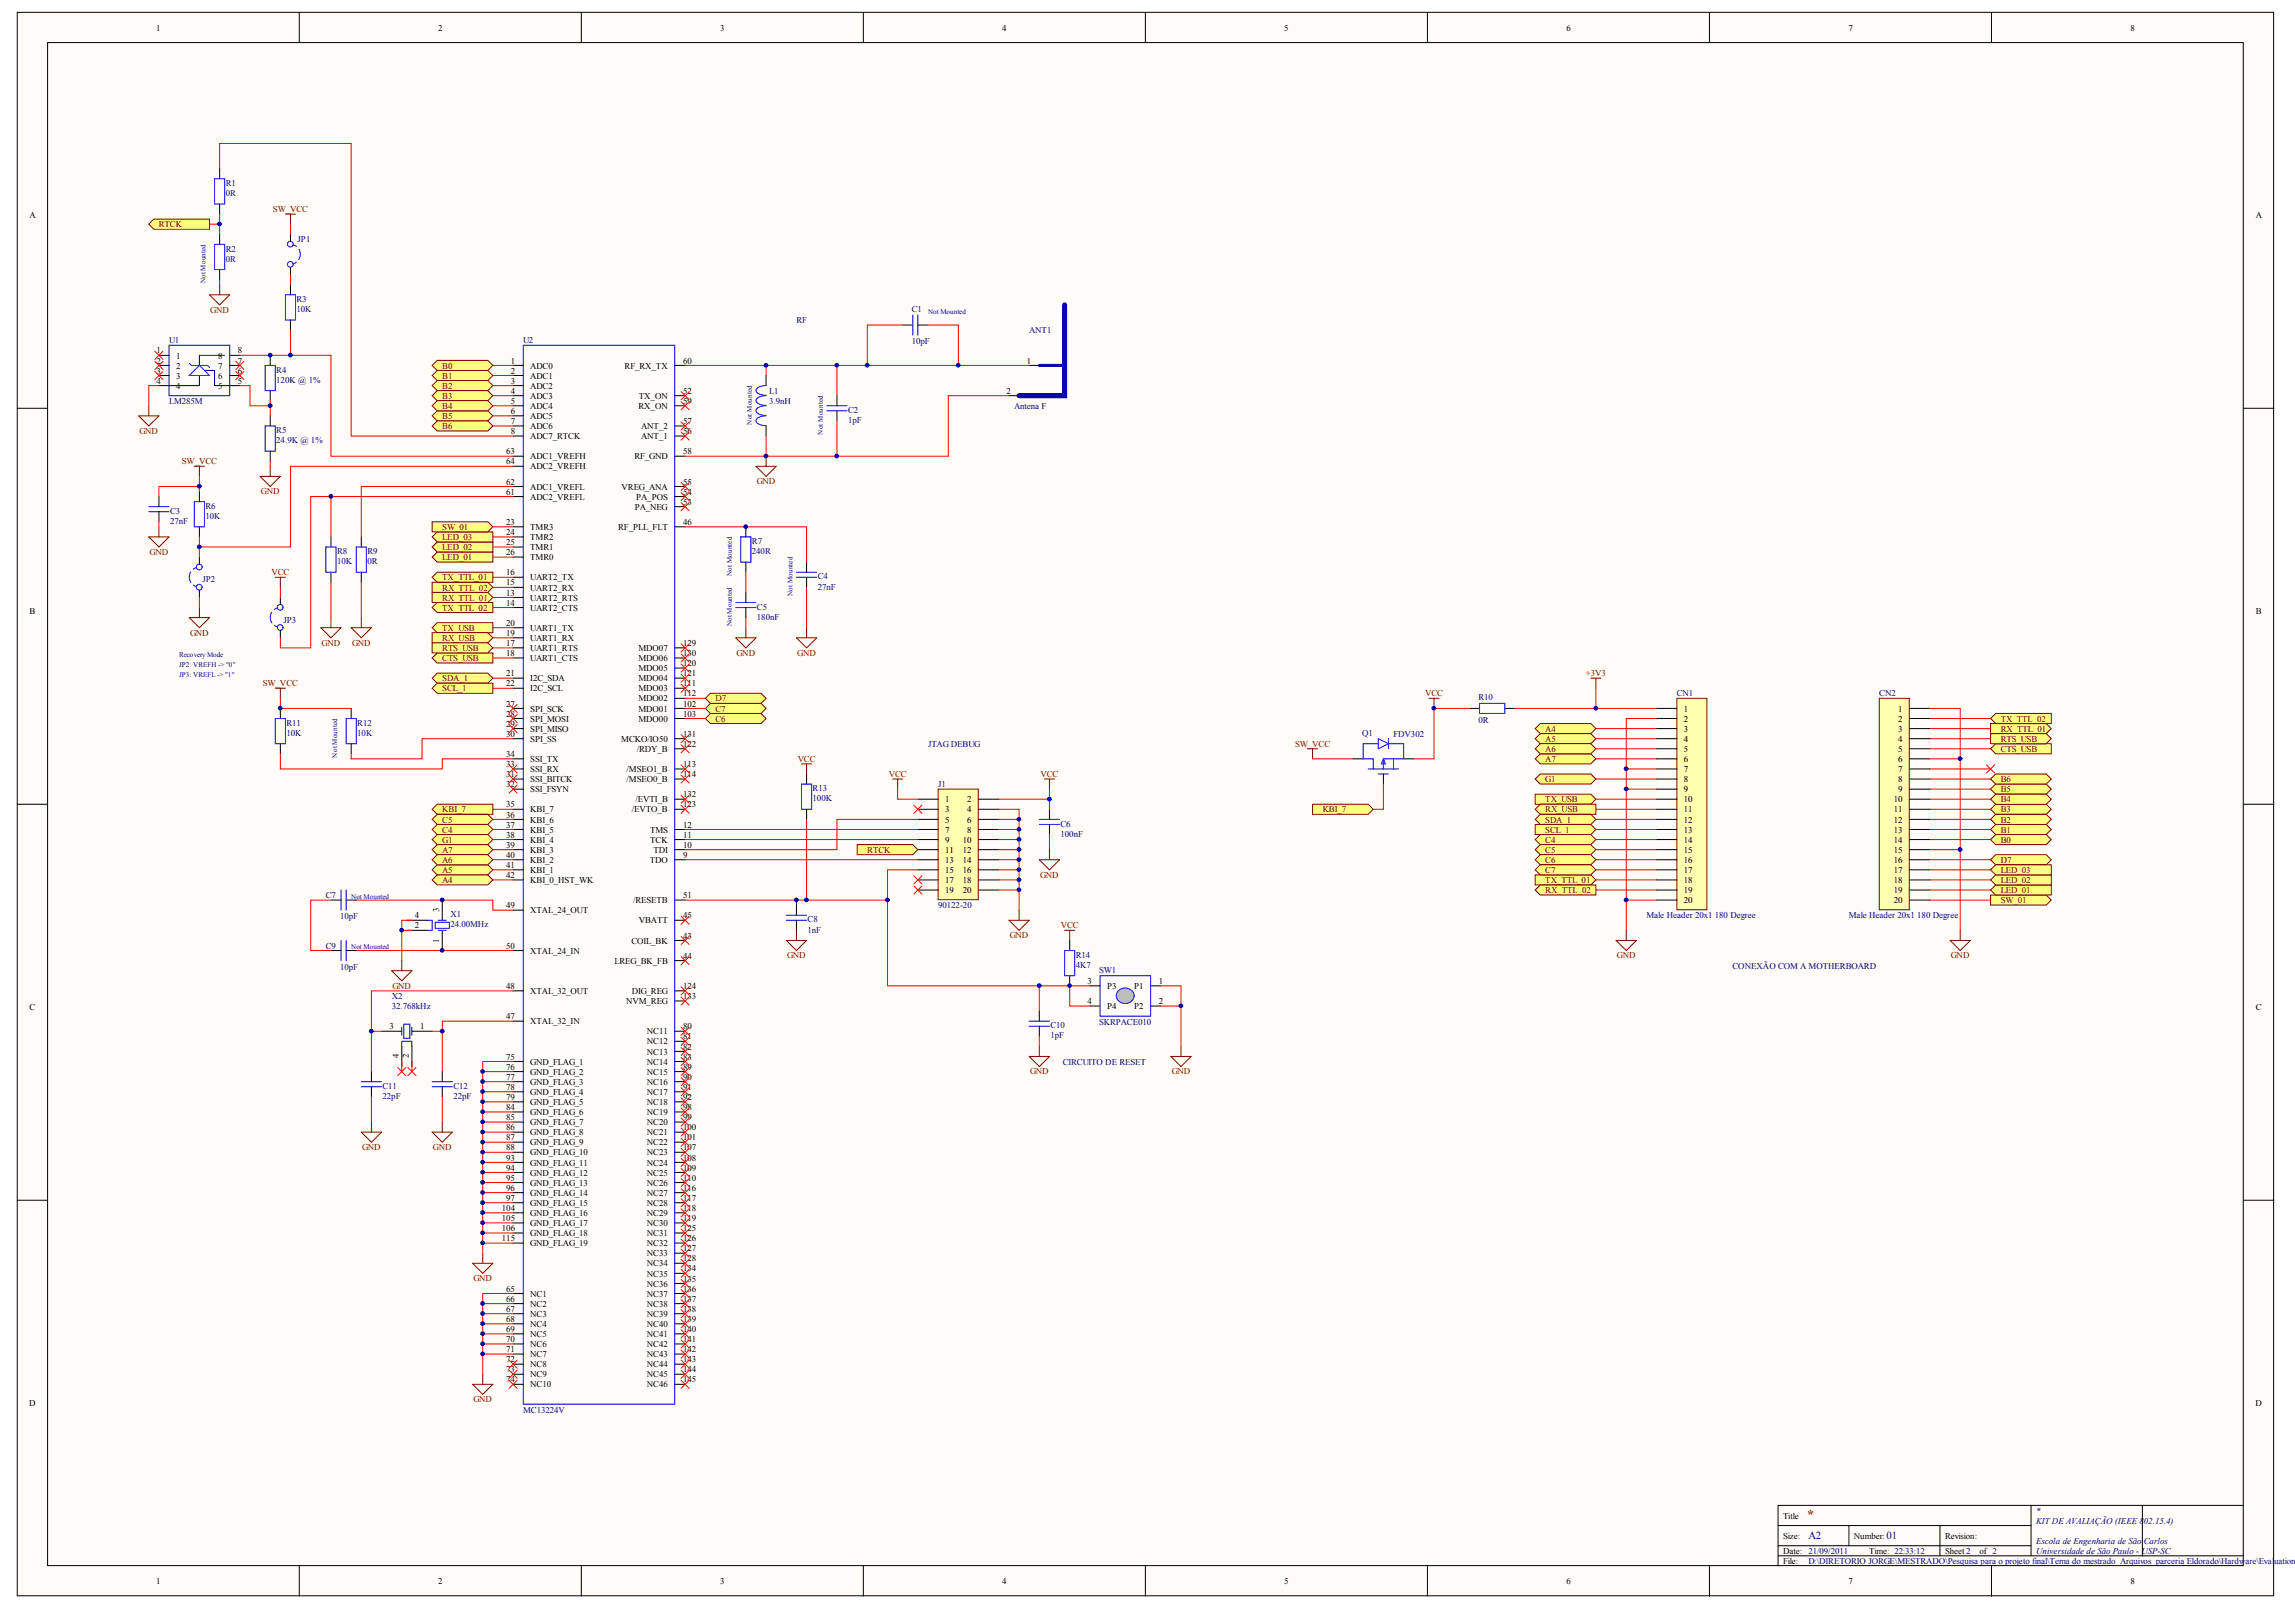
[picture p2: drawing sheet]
<svg xmlns="http://www.w3.org/2000/svg" width="287mm" height="202mm" viewBox="0 0 287 202" stroke-linecap="round" stroke-linejoin="round" font-family="sans-serif">
<defs><g id="words">
<text font-size="1.7" fill="#800000" x="225.7" y="189.7">*</text>
<g font-size="1.3" fill="#000080">
<text x="226" y="192.3">A2</text>
<text x="235.7" y="192.3">01</text>
</g>
<g font-size="1.1">
<text x="19.5" y="3.8">1</text>
<text x="54.8" y="3.8">2</text>
<text x="90" y="3.8">3</text>
<text x="125.3" y="3.8">4</text>
<text x="160.5" y="3.8">5</text>
<text x="195.7" y="3.8">6</text>
<text x="231" y="3.8">7</text>
<text x="266.2" y="3.8">8</text>
<text x="3.7" y="27.3">A</text>
<text x="281.9" y="27.3">A</text>
<text x="19.6" y="44.2">1</text>
<text x="19.6" y="45.4">2</text>
<text x="19.6" y="46.7">3</text>
<text x="19.6" y="47.9">4</text>
<text x="22" y="44.8">1</text>
<text x="22" y="46">2</text>
<text x="22" y="47.3">3</text>
<text x="27.3" y="44.8">8</text>
<text x="27.3" y="46">7</text>
<text x="27.3" y="47.3">6</text>
<text x="29.7" y="44.2">8</text>
<text x="29.7" y="45.4">7</text>
<text x="29.7" y="46.7">6</text>
<text x="29.7" y="47.9">5</text>
<text x="63.8" y="45.4">1</text>
<text x="63.8" y="46.7">2</text>
<text x="63.8" y="47.9">3</text>
<text x="66.3" y="46">ADC0</text>
<text x="66.3" y="47.3">ADC1</text>
<text x="78.1" y="46">RF_RX_TX</text>
<text x="85.4" y="45.4">60</text>
<text x="128.3" y="45.4">1</text>
<text x="22" y="48.6">4</text>
<text x="27.3" y="48.6">5</text>
<text x="63.8" y="49.2">4</text>
<text x="63.8" y="50.5">5</text>
<text x="63.8" y="51.7">6</text>
<text x="63.8" y="53">7</text>
<text x="66.3" y="48.6">ADC2</text>
<text x="66.3" y="49.8">ADC3</text>
<text x="66.3" y="51.1">ADC4</text>
<text x="66.3" y="52.4">ADC5</text>
<text x="66.3" y="53.6">ADC6</text>
<text x="79.8" y="51.1">RX_ON</text>
<text x="79.8" y="49.8">TX_ON</text>
<text x="80.1" y="53.6">ANT_2</text>
<text x="85.4" y="49.2">52</text>
<text x="85.4" y="50.5">59</text>
<text x="85.4" y="53">57</text>
<text x="125.8" y="49.2">2</text>
<text x="63.3" y="56.8">63</text>
<text x="63.3" y="58">64</text>
<text x="63.8" y="54.2">8</text>
<text x="66.3" y="54.9">ADC7_RTCK</text>
<text x="66.3" y="57.4">ADC1_VREFH</text>
<text x="66.3" y="58.7">ADC2_VREFH</text>
<text x="79.3" y="57.4">RF_GND</text>
<text x="80.1" y="54.9">ANT_1</text>
<text x="85.4" y="54.2">56</text>
<text x="85.4" y="56.8">58</text>
<text x="63.3" y="60.5">62</text>
<text x="63.3" y="61.8">61</text>
<text x="63.3" y="65.6">23</text>
<text x="66.3" y="61.2">ADC1_VREFL</text>
<text x="66.3" y="62.4">ADC2_VREFL</text>
<text x="77.7" y="61.2">VREG_ANA</text>
<text x="79.3" y="63.7">PA_NEG</text>
<text x="79.5" y="62.4">PA_POS</text>
<text x="85.4" y="60.5">55</text>
<text x="85.4" y="61.8">54</text>
<text x="85.4" y="63.1">53</text>
<text x="85.4" y="65.6">46</text>
<text x="63.3" y="66.8">24</text>
<text x="63.3" y="68.1">25</text>
<text x="63.3" y="69.4">26</text>
<text x="63.3" y="71.9">16</text>
<text x="66.3" y="66.2">TMR3</text>
<text x="66.3" y="67.5">TMR2</text>
<text x="66.3" y="68.7">TMR1</text>
<text x="66.3" y="70">TMR0</text>
<text x="77.3" y="66.2">RF_PLL_FLT</text>
<text x="3.7" y="76.7">B</text>
<text x="63.3" y="73.1">15</text>
<text x="63.3" y="74.4">13</text>
<text x="63.3" y="75.7">14</text>
<text x="66.3" y="72.5">UART2_TX</text>
<text x="66.3" y="73.8">UART2_RX</text>
<text x="66.3" y="75">UART2_RTS</text>
<text x="66.3" y="76.3">UART2_CTS</text>
<text x="281.9" y="76.7">B</text>
<text x="63.3" y="78.2">20</text>
<text x="63.3" y="79.4">19</text>
<text x="63.3" y="80.7">17</text>
<text x="63.3" y="82">18</text>
<text x="66.3" y="78.8">UART1_TX</text>
<text x="66.3" y="80.1">UART1_RX</text>
<text x="66.3" y="81.3">UART1_RTS</text>
<text x="66.3" y="82.6">UART1_CTS</text>
<text x="79.8" y="81.3">MDO07</text>
<text x="79.8" y="82.6">MDO06</text>
<text x="79.8" y="83.9">MDO05</text>
<text x="85.4" y="80.7">129</text>
<text x="85.4" y="82">130</text>
<text x="85.4" y="83.2">120</text>
<text x="63.3" y="84.5">21</text>
<text x="63.3" y="85.7">22</text>
<text x="63.3" y="88.3">27</text>
<text x="63.3" y="89.5">28</text>
<text x="66.3" y="85.1">I2C_SDA</text>
<text x="66.3" y="86.4">I2C_SCL</text>
<text x="66.3" y="88.9">SPI_SCK</text>
<text x="79.8" y="85.1">MDO04</text>
<text x="79.8" y="86.4">MDO03</text>
<text x="79.8" y="87.6">MDO02</text>
<text x="79.8" y="88.9">MDO01</text>
<text x="85.4" y="84.5">121</text>
<text x="85.4" y="85.7">111</text>
<text x="85.4" y="87">112</text>
<text x="85.4" y="88.3">102</text>
<text x="85.4" y="89.5">103</text>
<text x="210.4" y="88.9">1</text>
<text x="237.2" y="88.9">1</text>
<text x="63.3" y="90.8">29</text>
<text x="63.3" y="92.1">30</text>
<text x="63.3" y="94.6">34</text>
<text x="63.3" y="95.8">33</text>
<text x="66.3" y="90.2">SPI_MOSI</text>
<text x="66.3" y="91.4">SPI_MISO</text>
<text x="66.3" y="92.7">SPI_SS</text>
<text x="66.3" y="95.2">SSI_TX</text>
<text x="77.6" y="92.7">MCKO/IO50</text>
<text x="79.6" y="93.9">/RDY_B</text>
<text x="79.8" y="90.2">MDO00</text>
<text x="85.4" y="92.1">131</text>
<text x="85.4" y="93.3">122</text>
<text x="85.4" y="95.8">113</text>
<text x="210.4" y="90.2">2</text>
<text x="210.4" y="91.4">3</text>
<text x="210.4" y="92.7">4</text>
<text x="210.4" y="93.9">5</text>
<text x="210.4" y="95.2">6</text>
<text x="237.2" y="90.2">2</text>
<text x="237.2" y="91.4">3</text>
<text x="237.2" y="92.7">4</text>
<text x="237.2" y="93.9">5</text>
<text x="237.2" y="95.2">6</text>
<text x="63.3" y="97.1">31</text>
<text x="63.3" y="98.4">32</text>
<text x="63.3" y="100.9">35</text>
<text x="66.3" y="96.5">SSI_RX</text>
<text x="66.3" y="97.7">SSI_BITCK</text>
<text x="66.3" y="99">SSI_FSYN</text>
<text x="66.3" y="101.5">KBI_7</text>
<text x="78.3" y="96.5">/MSEO1_B</text>
<text x="78.3" y="97.7">/MSEO0_B</text>
<text x="79" y="101.5">/EVTO_B</text>
<text x="79.4" y="100.2">/EVTI_B</text>
<text x="85.4" y="97.1">114</text>
<text x="85.4" y="99.6">132</text>
<text x="85.4" y="100.9">123</text>
<text x="118.1" y="101.5">3</text>
<text x="118.1" y="100.2">1</text>
<text x="120.9" y="101.5">4</text>
<text x="120.9" y="100.2">2</text>
<text x="210.4" y="96.5">7</text>
<text x="210.4" y="97.7">8</text>
<text x="210.4" y="99">9</text>
<text x="210.4" y="100.2">10</text>
<text x="210.4" y="101.5">11</text>
<text x="236.7" y="100.2">10</text>
<text x="236.7" y="101.5">11</text>
<text x="237.2" y="96.5">7</text>
<text x="237.2" y="97.7">8</text>
<text x="237.2" y="99">9</text>
<text x="63.3" y="102.1">36</text>
<text x="63.3" y="103.4">37</text>
<text x="63.3" y="104.7">38</text>
<text x="63.3" y="105.9">39</text>
<text x="63.3" y="107.2">40</text>
<text x="66.3" y="102.8">KBI_6</text>
<text x="66.3" y="104">KBI_5</text>
<text x="66.3" y="105.3">KBI_4</text>
<text x="66.3" y="106.5">KBI_3</text>
<text x="66.3" y="107.8">KBI_2</text>
<text x="81.2" y="107.8">TDO</text>
<text x="81.2" y="104">TMS</text>
<text x="81.3" y="105.3">TCK</text>
<text x="81.7" y="106.5">TDI</text>
<text x="85.4" y="103.4">12</text>
<text x="85.4" y="104.7">11</text>
<text x="85.4" y="105.9">10</text>
<text x="85.4" y="107.2">9</text>
<text x="118.1" y="107.8">13</text>
<text x="118.1" y="106.5">11</text>
<text x="118.1" y="105.3">9</text>
<text x="118.1" y="104">7</text>
<text x="118.1" y="102.8">5</text>
<text x="120.3" y="107.8">14</text>
<text x="120.3" y="106.5">12</text>
<text x="120.3" y="105.3">10</text>
<text x="120.9" y="104">8</text>
<text x="120.9" y="102.8">6</text>
<text x="210.4" y="102.8">12</text>
<text x="210.4" y="104">13</text>
<text x="210.4" y="105.3">14</text>
<text x="210.4" y="106.5">15</text>
<text x="210.4" y="107.8">16</text>
<text x="236.7" y="102.8">12</text>
<text x="236.7" y="104">13</text>
<text x="236.7" y="105.3">14</text>
<text x="236.7" y="106.5">15</text>
<text x="236.7" y="107.8">16</text>
<text x="54.9" y="114" transform="rotate(-90 54.9 114)">3</text>
<text x="63.3" y="108.4">41</text>
<text x="63.3" y="109.7">42</text>
<text x="63.3" y="113.5">49</text>
<text x="66.3" y="109.1">KBI_1</text>
<text x="66.3" y="110.3">KBI_0_HST_WK</text>
<text x="79.1" y="112.8">/RESETB</text>
<text x="85.4" y="112.2">51</text>
<text x="118.1" y="111.6">19</text>
<text x="118.1" y="110.3">17</text>
<text x="118.1" y="109.1">15</text>
<text x="120.3" y="111.6">20</text>
<text x="120.3" y="110.3">18</text>
<text x="120.3" y="109.1">16</text>
<text x="210.4" y="109.1">17</text>
<text x="210.4" y="110.3">18</text>
<text x="210.4" y="111.6">19</text>
<text x="210.4" y="112.8">20</text>
<text x="236.7" y="109.1">17</text>
<text x="236.7" y="110.3">18</text>
<text x="236.7" y="111.6">19</text>
<text x="236.7" y="112.8">20</text>
<text x="51.9" y="116">2</text>
<text x="51.9" y="114.7">4</text>
<text x="54.9" y="117.8" transform="rotate(-90 54.9 117.8)">1</text>
<text x="63.3" y="118.5">50</text>
<text x="66.3" y="114.1">XTAL_24_OUT</text>
<text x="66.3" y="119.1">XTAL_24_IN</text>
<text x="78.9" y="117.9">COIL_BK</text>
<text x="79.8" y="115.4">VBATT</text>
<text x="85.4" y="114.7">45</text>
<text x="85.4" y="117.3">43</text>
<text x="85.4" y="119.8">44</text>
<text x="63.3" y="123.6">48</text>
<text x="66.3" y="124.2">XTAL_32_OUT</text>
<text x="76.8" y="120.4">LREG_BK_FB</text>
<text x="78.2" y="125.5">NVM_REG</text>
<text x="79" y="124.2">DIG_REG</text>
<text x="85.4" y="123.6">124</text>
<text x="85.4" y="124.8">133</text>
<text x="135.9" y="122.9">3</text>
<text x="135.9" y="125.5">4</text>
<text x="138.4" y="123.6">P3</text>
<text x="141.7" y="123.6">P1</text>
<text x="144.8" y="122.9">1</text>
<text x="144.8" y="125.5">2</text>
<text x="3.7" y="126.2">C</text>
<text x="48.7" y="128.6">3</text>
<text x="52.5" y="128.6">1</text>
<text x="63.3" y="127.3">47</text>
<text x="66.3" y="128">XTAL_32_IN</text>
<text x="80.9" y="129.2">NC11</text>
<text x="80.9" y="130.5">NC12</text>
<text x="80.9" y="131.8">NC13</text>
<text x="85.4" y="128.6">80</text>
<text x="85.4" y="129.9">81</text>
<text x="85.4" y="131.1">82</text>
<text x="138.4" y="126.1">P4</text>
<text x="141.7" y="126.1">P2</text>
<text x="281.9" y="126.2">C</text>
<text x="49.8" y="132.2" transform="rotate(-90 49.8 132.2)">4</text>
<text x="51.1" y="132.2" transform="rotate(-90 51.1 132.2)">2</text>
<text x="63.3" y="132.4">75</text>
<text x="63.3" y="133.6">76</text>
<text x="63.3" y="134.9">77</text>
<text x="63.3" y="136.2">78</text>
<text x="63.3" y="137.4">79</text>
<text x="66.3" y="133">GND_FLAG_1</text>
<text x="66.3" y="134.3">GND_FLAG_2</text>
<text x="66.3" y="135.5">GND_FLAG_3</text>
<text x="66.3" y="136.8">GND_FLAG_4</text>
<text x="80.9" y="133">NC14</text>
<text x="80.9" y="134.3">NC15</text>
<text x="80.9" y="135.5">NC16</text>
<text x="80.9" y="136.8">NC17</text>
<text x="85.4" y="132.4">83</text>
<text x="85.4" y="133.6">89</text>
<text x="85.4" y="134.9">90</text>
<text x="85.4" y="136.2">91</text>
<text x="85.4" y="137.4">92</text>
<text x="63.3" y="138.7">84</text>
<text x="63.3" y="139.9">85</text>
<text x="63.3" y="141.2">86</text>
<text x="63.3" y="142.5">87</text>
<text x="63.3" y="143.7">88</text>
<text x="66.3" y="138.1">GND_FLAG_5</text>
<text x="66.3" y="139.3">GND_FLAG_6</text>
<text x="66.3" y="140.6">GND_FLAG_7</text>
<text x="66.3" y="141.8">GND_FLAG_8</text>
<text x="66.3" y="143.1">GND_FLAG_9</text>
<text x="80.9" y="138.1">NC18</text>
<text x="80.9" y="139.3">NC19</text>
<text x="80.9" y="140.6">NC20</text>
<text x="80.9" y="141.8">NC21</text>
<text x="80.9" y="143.1">NC22</text>
<text x="85.4" y="138.7">98</text>
<text x="85.4" y="139.9">99</text>
<text x="85.4" y="141.2">100</text>
<text x="85.4" y="142.5">101</text>
<text x="85.4" y="143.7">107</text>
<text x="63.3" y="145">93</text>
<text x="63.3" y="146.2">94</text>
<text x="63.3" y="147.5">95</text>
<text x="63.3" y="148.8">96</text>
<text x="66.3" y="144.4">GND_FLAG_10</text>
<text x="66.3" y="145.6">GND_FLAG_11</text>
<text x="66.3" y="146.9">GND_FLAG_12</text>
<text x="66.3" y="148.1">GND_FLAG_13</text>
<text x="66.3" y="149.4">GND_FLAG_14</text>
<text x="80.9" y="144.4">NC23</text>
<text x="80.9" y="145.6">NC24</text>
<text x="80.9" y="146.9">NC25</text>
<text x="80.9" y="148.1">NC26</text>
<text x="80.9" y="149.4">NC27</text>
<text x="85.4" y="145">108</text>
<text x="85.4" y="146.2">109</text>
<text x="85.4" y="147.5">110</text>
<text x="85.4" y="148.8">116</text>
<text x="62.7" y="151.3">104</text>
<text x="62.7" y="152.5">105</text>
<text x="62.7" y="153.8">106</text>
<text x="62.7" y="155.1">115</text>
<text x="63.3" y="150">97</text>
<text x="66.3" y="150.7">GND_FLAG_15</text>
<text x="66.3" y="151.9">GND_FLAG_16</text>
<text x="66.3" y="153.2">GND_FLAG_17</text>
<text x="66.3" y="154.4">GND_FLAG_18</text>
<text x="66.3" y="155.7">GND_FLAG_19</text>
<text x="80.9" y="150.7">NC28</text>
<text x="80.9" y="151.9">NC29</text>
<text x="80.9" y="153.2">NC30</text>
<text x="80.9" y="154.4">NC31</text>
<text x="80.9" y="155.7">NC32</text>
<text x="85.4" y="150">117</text>
<text x="85.4" y="151.3">118</text>
<text x="85.4" y="152.5">119</text>
<text x="85.4" y="153.8">125</text>
<text x="85.4" y="155.1">126</text>
<text x="63.3" y="161.4">65</text>
<text x="80.9" y="157">NC33</text>
<text x="80.9" y="158.2">NC34</text>
<text x="80.9" y="159.5">NC35</text>
<text x="80.9" y="160.7">NC36</text>
<text x="85.4" y="156.3">127</text>
<text x="85.4" y="157.6">128</text>
<text x="85.4" y="158.9">134</text>
<text x="85.4" y="160.1">135</text>
<text x="85.4" y="161.4">136</text>
<text x="63.3" y="162.6">66</text>
<text x="63.3" y="163.9">67</text>
<text x="63.3" y="165.2">68</text>
<text x="63.3" y="166.4">69</text>
<text x="63.3" y="167.7">70</text>
<text x="66.3" y="162">NC1</text>
<text x="66.3" y="163.3">NC2</text>
<text x="66.3" y="164.5">NC3</text>
<text x="66.3" y="165.8">NC4</text>
<text x="66.3" y="167">NC5</text>
<text x="80.9" y="162">NC37</text>
<text x="80.9" y="163.3">NC38</text>
<text x="80.9" y="164.5">NC39</text>
<text x="80.9" y="165.8">NC40</text>
<text x="80.9" y="167">NC41</text>
<text x="85.4" y="162.6">137</text>
<text x="85.4" y="163.9">138</text>
<text x="85.4" y="165.2">139</text>
<text x="85.4" y="166.4">140</text>
<text x="85.4" y="167.7">141</text>
<text x="63.3" y="168.9">71</text>
<text x="63.3" y="170.2">72</text>
<text x="63.3" y="171.5">73</text>
<text x="63.3" y="172.7">74</text>
<text x="66.3" y="168.3">NC6</text>
<text x="66.3" y="169.6">NC7</text>
<text x="66.3" y="170.8">NC8</text>
<text x="66.3" y="172.1">NC9</text>
<text x="66.3" y="173.3">NC10</text>
<text x="80.9" y="168.3">NC42</text>
<text x="80.9" y="169.6">NC43</text>
<text x="80.9" y="170.8">NC44</text>
<text x="80.9" y="172.1">NC45</text>
<text x="80.9" y="173.3">NC46</text>
<text x="85.4" y="168.9">142</text>
<text x="85.4" y="170.2">143</text>
<text x="85.4" y="171.5">144</text>
<text x="85.4" y="172.7">145</text>
<text x="3.7" y="175.7">D</text>
<text x="281.9" y="175.7">D</text>
<text x="222.8" y="189.7">Title</text>
<text x="19.5" y="197.9">1</text>
<text x="54.8" y="197.9">2</text>
<text x="90" y="197.9">3</text>
<text x="125.3" y="197.9">4</text>
<text x="160.5" y="197.9">5</text>
<text x="195.7" y="197.9">6</text>
<text x="222.8" y="192.2">Size:</text>
<text x="222.8" y="194.1">Date: 21/09/2011</text>
<text x="222.8" y="195.4">File:</text>
<text x="231" y="197.9">7</text>
<text x="231.7" y="192.2">Number:</text>
<text x="233.6" y="194.1">Time: 22:33:12</text>
<text x="243.1" y="192.2">Revision:</text>
<text x="243.1" y="194.1">Sheet 2</text>
<text x="247.4" y="194.1">of 2</text>
<text x="266.2" y="197.9">8</text>
</g>
<g font-size="1.1" fill="#000080">
<text x="28.2" y="23.2">R1</text>
<text x="28.2" y="24.5">0R</text>
<text x="28.2" y="31.4">R2</text>
<text x="28.2" y="32.7">0R</text>
<text x="37.2" y="30.3">JP1</text>
<text x="37.1" y="37.7">R3</text>
<text x="37.1" y="39">10K</text>
<text x="99.5" y="40.4">RF</text>
<text x="114" y="39">C1</text>
<text x="128.6" y="41.6">ANT1</text>
<text x="21.1" y="42.9">U1</text>
<text x="34.5" y="46.6">R4</text>
<text x="34.5" y="47.8">120K @ 1%</text>
<text x="65.4" y="42.9">U2</text>
<text x="114" y="43">10pF</text>
<text x="21.1" y="50.5">LM285M</text>
<text x="96.1" y="49.2">L1</text>
<text x="96.1" y="50.5">3.9nH</text>
<text x="106" y="51.6">C2</text>
<text x="106" y="52.9">1pF</text>
<text x="126.7" y="51.1">Antena F</text>
<text x="34.5" y="54.1">R5</text>
<text x="34.5" y="55.4">24.9K @ 1%</text>
<text x="21.3" y="64.2">C3</text>
<text x="21.3" y="65.5">27nF</text>
<text x="25.7" y="63.6">R6</text>
<text x="25.7" y="64.8">10K</text>
<text x="42.1" y="69.2">R8</text>
<text x="42.1" y="70.5">10K</text>
<text x="45.9" y="69.2">R9</text>
<text x="45.9" y="70.5">0R</text>
<text x="94" y="68">R7</text>
<text x="94" y="69.2">240R</text>
<text x="25.3" y="72.8">JP2</text>
<text x="35.4" y="77.8">JP3</text>
<text x="94.6" y="76.2">C5</text>
<text x="94.6" y="77.4">180nF</text>
<text x="102.2" y="72.4">C4</text>
<text x="102.2" y="73.7">27nF</text>
<text x="184.8" y="87.5">R10</text>
<text x="209.6" y="87">CN1</text>
<text x="234.9" y="87">CN2</text>
<text x="35.8" y="90.7">R11</text>
<text x="35.8" y="91.9">10K</text>
<text x="44.6" y="90.7">R12</text>
<text x="44.6" y="91.9">10K</text>
<text x="116" y="93.3">JTAG DEBUG</text>
<text x="170.2" y="91.9">Q1</text>
<text x="174.1" y="92.1">FDV302</text>
<text x="184.8" y="90.3">0R</text>
<text x="101.6" y="98.9">R13</text>
<text x="101.6" y="100.1">100K</text>
<text x="117.2" y="98.4">J1</text>
<text x="132.5" y="103.3">C6</text>
<text x="132.5" y="104.5">100nF</text>
<text x="40.7" y="112.2">C7</text>
<text x="117.2" y="113.5">90122-20</text>
<text x="40.7" y="118.5">C9</text>
<text x="42.5" y="114.9">10pF</text>
<text x="56.3" y="114.6">X1</text>
<text x="56.3" y="115.9">24.00MHz</text>
<text x="100.9" y="115.2">C8</text>
<text x="100.9" y="116.5">1nF</text>
<text x="134.4" y="119.7">R14</text>
<text x="205.8" y="114.7">Male Header 20x1 180 Degree</text>
<text x="231.1" y="114.7">Male Header 20x1 180 Degree</text>
<text x="42.5" y="121.2">10pF</text>
<text x="48.9" y="124.8">X2</text>
<text x="134.4" y="120.9">4K7</text>
<text x="137.3" y="121.5">SW1</text>
<text x="216.5" y="121">CONEXÃO COM A MOTHERBOARD</text>
<text x="48.9" y="126.1">32.768kHz</text>
<text x="131.3" y="128.5">C10</text>
<text x="131.3" y="129.7">1pF</text>
<text x="137.3" y="128.1">SKRPACE010</text>
<text x="47.8" y="136">C11</text>
<text x="47.8" y="137.3">22pF</text>
<text x="56.7" y="136">C12</text>
<text x="56.7" y="137.3">22pF</text>
<text x="132.8" y="133">CIRCUITO DE RESET</text>
<text x="65.4" y="176.5">MC13224V</text>
<text x="254.5" y="189.1">*</text>
<text x="254.5" y="190.4">KITDE AVALIAÇÃO (IEEE 8</text>
<text x="267.9" y="190.4">02.15.4)</text>
<text x="226" y="195.4">D:\DIRETORIO JORGE\MESTRADO\Pesquisa para o projeto final\Tema do mestrado_Arquivos_parceria Eldorado\Hardware\Eval</text>
<text x="254.5" y="192.9">Escola de Engenharia de São</text>
<text x="254.5" y="194.1">Universidade de São Paulo - USP-SC</text>
<text x="267.9" y="192.9">Carlos</text>
<text x="284.2" y="195.4">uation K</text>
</g>
<g font-size="1.1" fill="#800000">
<text x="19.9" y="28.4">RTCK</text>
<text x="34.1" y="26.5">SW_VCC</text>
<text x="26.3" y="39.1">GND</text>
<text x="55.3" y="47.3">B1</text>
<text x="55.3" y="46">B0</text>
<text x="55.3" y="52.4">B5</text>
<text x="55.3" y="49.8">B3</text>
<text x="55.3" y="53.6">B6</text>
<text x="55.3" y="51.1">B4</text>
<text x="55.3" y="48.6">B2</text>
<text x="17.4" y="54.2">GND</text>
<text x="22.7" y="58">SW_VCC</text>
<text x="32.6" y="61.8">GND</text>
<text x="94.6" y="60.5">GND</text>
<text x="18.7" y="69.3">GND</text>
<text x="33.9" y="71.9">VCC</text>
<text x="55.3" y="70">LED_01</text>
<text x="55.3" y="68.7">LED_02</text>
<text x="55.3" y="67.5">LED_03</text>
<text x="55.3" y="66.2">SW_01</text>
<text x="55.3" y="72.5">TX_TTL_01</text>
<text x="55.3" y="73.8">RX_TTL_02</text>
<text x="55.3" y="75">RX_TTL_01</text>
<text x="55.3" y="76.3">TX_TTL_02</text>
<text x="23.8" y="79.4">GND</text>
<text x="40.2" y="80.7">GND</text>
<text x="44" y="80.7">GND</text>
<text x="55.3" y="78.8">TX_USB</text>
<text x="55.3" y="80.1">RX_USB</text>
<text x="55.3" y="82.6">CTS_USB</text>
<text x="55.3" y="81.3">RTS_USB</text>
<text x="92" y="81.9">GND</text>
<text x="99.6" y="81.9">GND</text>
<text x="32.8" y="85.7">SW_VCC</text>
<text x="55.3" y="85.1">SDA_1</text>
<text x="55.3" y="86.4">SCL_1</text>
<text x="89.4" y="88.9">C7</text>
<text x="89.4" y="87.6">D7</text>
<text x="178.1" y="87">VCC</text>
<text x="198.2" y="84.5">+3V3</text>
<text x="89.4" y="90.2">C6</text>
<text x="99.7" y="95.2">VCC</text>
<text x="161.8" y="93.3">SW_VCC</text>
<text x="193.1" y="95.2">A7</text>
<text x="193.1" y="92.7">A5</text>
<text x="193.1" y="93.9">A6</text>
<text x="193.1" y="91.4">A4</text>
<text x="250" y="93.9">CTS_USB</text>
<text x="250" y="92.7">RTS_USB</text>
<text x="250" y="91.4">RX_TTL_01</text>
<text x="250" y="90.2">TX_TTL_02</text>
<text x="55.3" y="101.5">KBI_7</text>
<text x="111.1" y="97.1">VCC</text>
<text x="130" y="97.1">VCC</text>
<text x="165.3" y="101.5">KBI_7</text>
<text x="193.1" y="100.2">TX_USB</text>
<text x="193.1" y="101.5">RX_USB</text>
<text x="193.1" y="97.7">G1</text>
<text x="250" y="99">B5</text>
<text x="250" y="101.5">B3</text>
<text x="250" y="97.7">B6</text>
<text x="250" y="100.2">B4</text>
<text x="55.3" y="106.5">A7</text>
<text x="55.3" y="107.8">A6</text>
<text x="55.3" y="105.3">G1</text>
<text x="55.3" y="102.8">C5</text>
<text x="55.3" y="104">C4</text>
<text x="108.4" y="106.5">RTCK</text>
<text x="193.1" y="102.8">SDA_1</text>
<text x="193.1" y="104">SCL_1</text>
<text x="193.1" y="106.5">C5</text>
<text x="193.1" y="105.3">C4</text>
<text x="193.1" y="107.8">C6</text>
<text x="250" y="107.8">D7</text>
<text x="250" y="104">B1</text>
<text x="250" y="102.8">B2</text>
<text x="250" y="105.3">B0</text>
<text x="55.3" y="109.1">A5</text>
<text x="55.3" y="110.3">A4</text>
<text x="130" y="109.7">GND</text>
<text x="193.1" y="110.3">TX_TTL_01</text>
<text x="193.1" y="111.6">RX_TTL_02</text>
<text x="193.1" y="109.1">C7</text>
<text x="250" y="112.8">SW_01</text>
<text x="250" y="111.6">LED_01</text>
<text x="250" y="110.3">LED_02</text>
<text x="250" y="109.1">LED_03</text>
<text x="98.4" y="119.7">GND</text>
<text x="126.2" y="117.2">GND</text>
<text x="132.6" y="116">VCC</text>
<text x="202.1" y="119.7">GND</text>
<text x="243.8" y="119.7">GND</text>
<text x="49" y="123.5">GND</text>
<text x="128.7" y="134.2">GND</text>
<text x="146.4" y="134.2">GND</text>
<text x="45.3" y="143.7">GND</text>
<text x="54.1" y="143.7">GND</text>
<text x="59.2" y="160.1">GND</text>
<text x="59.2" y="175.2">GND</text>
</g>
<g font-size=".9" fill="#000080">
<text x="25.7" y="35.4" transform="rotate(-90 25.7 35.4)">Not Mounted</text>
<text x="116" y="39.2">Not Mounted</text>
<text x="94" y="53.1" transform="rotate(-90 94 53.1)">Not Mounted</text>
<text x="102.8" y="54.3" transform="rotate(-90 102.8 54.3)">Not Mounted</text>
<text x="91.4" y="72" transform="rotate(-90 91.4 72)">Not Mounted</text>
<text x="99" y="74.5" transform="rotate(-90 99 74.5)">Not Mounted</text>
<text x="22.4" y="82">Recovery Mode</text>
<text x="22.4" y="83.3">JP2: VREFH -&gt; &quot;0&quot;</text>
<text x="91.4" y="78.3" transform="rotate(-90 91.4 78.3)">Not Mounted</text>
<text x="22.4" y="84.5">JP3: VREFL -&gt; &quot;1&quot;</text>
<text x="42.1" y="94.6" transform="rotate(-90 42.1 94.6)">Not Mounted</text>
<text x="43.9" y="112.3">Not Mounted</text>
<text x="43.9" y="118.6">Not Mounted</text>
</g>
</g></defs>
<g fill="#fffcf8" stroke="#000" stroke-width=".12">
<path d="M2.2 1.5h281.9v197.9h-281.9z"/>
<path d="M5.9 5.3h274.4v190.3h-274.4z"/>
</g>
<g fill="none" stroke="#000" stroke-width=".12">
<path d="M37.4 1.5v3.8M72.6 1.5v3.8M107.9 1.5v3.8M143.1 1.5v3.8M178.4 1.5v3.8M213.6 1.5v3.8M248.9 1.5v3.8M2.2 51h3.7M280.4 51h3.8M2.2 100.5h3.7M280.4 100.5h3.8M2.2 149.9h3.7"/>
<path d="M280.4 149.9h3.8M37.4 195.6v3.8M72.6 195.6v3.8M107.9 195.6v3.8M143.1 195.6v3.8M178.4 195.6v3.8M213.6 195.6v3.8M222.2 190.6h31.6M222.2 194.4h58.2M222.2 193.1h31.6M231.1 190.6v2.5M242.4 190.6v3.8"/>
<path d="M248.9 195.6v3.8M253.8 188.1v6.3M267.7 188.1h-45.5v7.5M280.4 188.1h-12.7v6.3"/>
</g>
<g fill="none" stroke="#00f" stroke-width=".13">
<path d="M114.1 39.4v2.5M114.7 39.4v2.5M65.4 43.1h18.9v132.3h-18.9zM95.7 52a1.15 1.15 0 0 0-1.2 .6 1.1 1.1 0 0 0 1.2 .6M95.7 50.7a1.15 1.15 0 0 0-1.2 .6 1.1 1.1 0 0 0 1.2 .6M95.7 49.4a1.15 1.15 0 0 0-1.2 .6 1.1 1.1 0 0 0 1.2 .6M95.7 48.2a1.15 1.15 0 0 0-1.2 .6 1.1 1.1 0 0 0 1.2 .6M103.3 50.7h2.6M103.3 51.3h2.6M91.9 75.3h2.6M91.9 75.9h2.6M92.6 67.1h1.2v3.1h-1.2z"/>
<path d="M99.5 71.5h2.6M99.5 72.1h2.6"/>
</g>
<g fill="none" stroke="#000" stroke-width=".13">
<path d="M64.1 45.7h1.3M64.1 46.9h1.3M64.1 48.2h1.3M64.1 49.4h1.3M64.1 50.7h1.3M64.1 52h1.3M64.1 53.2h1.3M64.1 54.5h1.3M64.1 57h1.3M64.1 58.3h1.3M84.4 45.7h1.2M84.4 49.4h1.2"/>
<path d="M84.4 50.7h1.2M84.4 53.2h1.2M84.4 54.5h1.2M84.4 57h1.2M95.7 46.9v1.3M95.7 53.2v1.3M104.6 49.4v1.3M104.6 51.3v1.3M112.8 40.6h1.3M114.7 40.6h1.3M126.1 49.4h1.3M128.6 45.7h1.3"/>
<path d="M64.1 60.8h1.3M64.1 62h1.3M64.1 65.8h1.3M64.1 67.1h1.3M64.1 68.3h1.3M64.1 69.6h1.3M64.1 72.1h1.3M64.1 73.4h1.3M64.1 74.6h1.3M64.1 75.9h1.3M64.1 78.4h1.3M64.1 79.7h1.3"/>
<path d="M84.4 60.8h1.2M84.4 62h1.2M84.4 65.8h1.2M84.4 63.3h1.2M93.2 65.8v1.3M93.2 70.2v1.3M93.2 74v1.3M93.2 75.9v1.3M100.8 70.2v1.3M100.8 72.1v1.3M64.1 80.9h1.3M64.1 82.2h1.3"/>
<path d="M64.1 84.7h1.3M64.1 86h1.3M64.1 88.5h1.3M64.1 89.8h1.3M64.1 91h1.3M64.1 92.3h1.3M64.1 94.8h1.3M64.1 96.1h1.3M64.1 97.3h1.3M64.1 98.6h1.3M84.4 80.9h1.2M84.4 82.2h1.2"/>
<path d="M84.4 84.7h1.2M84.4 86h1.2M84.4 88.5h1.2M84.4 89.8h1.2M84.4 92.3h1.2M84.4 96.1h1.2M84.4 97.3h1.2M84.4 83.5h1.2M84.4 87.2h1.2M84.4 93.5h1.2M84.4 99.8h1.2M64.1 101.1h1.3"/>
<path d="M64.1 102.4h1.3M64.1 103.6h1.3M64.1 104.9h1.3M64.1 106.1h1.3M64.1 107.4h1.3M64.1 108.7h1.3M64.1 109.9h1.3M64.1 113.7h1.3M64.1 118.8h1.3M84.4 101.1h1.2M84.4 103.6h1.2M84.4 104.9h1.2"/>
<path d="M84.4 106.1h1.2M84.4 107.4h1.2M84.4 112.5h1.2M84.4 115h1.2M84.4 117.5h1.2M64.1 123.8h1.3M64.1 127.6h1.3M64.1 132.6h1.3M64.1 133.9h1.3M64.1 135.1h1.3M64.1 136.4h1.3M64.1 137.7h1.3"/>
<path d="M64.1 138.9h1.3M84.4 123.8h1.2M84.4 132.6h1.2M84.4 133.9h1.2M84.4 135.1h1.2M84.4 136.4h1.2M84.4 137.7h1.2M84.4 138.9h1.2M84.4 120h1.2M84.4 125.1h1.2M84.4 128.8h1.2M84.4 130.1h1.2"/>
<path d="M84.4 131.4h1.2M64.1 140.2h1.3M64.1 141.4h1.3M64.1 142.7h1.3M64.1 144h1.3M64.1 145.2h1.3M64.1 146.5h1.3M64.1 147.7h1.3M64.1 149h1.3M64.1 150.3h1.3M64.1 151.5h1.3M64.1 152.8h1.3"/>
<path d="M64.1 154h1.3M64.1 155.3h1.3M84.4 140.2h1.2M84.4 141.4h1.2M84.4 142.7h1.2M84.4 144h1.2M84.4 145.2h1.2M84.4 146.5h1.2M84.4 147.7h1.2M84.4 149h1.2M84.4 150.3h1.2M84.4 151.5h1.2"/>
<path d="M84.4 152.8h1.2M84.4 154h1.2M84.4 155.3h1.2M84.4 156.6h1.2M84.4 157.8h1.2M84.4 159.1h1.2M64.1 161.6h1.3M64.1 162.9h1.3M64.1 164.1h1.3M64.1 165.4h1.3M64.1 166.6h1.3M64.1 167.9h1.3"/>
<path d="M64.1 169.2h1.3M64.1 170.4h1.3M64.1 171.7h1.3M64.1 172.9h1.3M84.4 161.6h1.2M84.4 162.9h1.2M84.4 164.1h1.2M84.4 165.4h1.2M84.4 166.6h1.2M84.4 167.9h1.2M84.4 169.2h1.2M84.4 170.4h1.2"/>
<path d="M84.4 171.7h1.2M84.4 172.9h1.2M84.4 160.3h1.2"/>
</g>
<path d="M133 38.1v11.3h-5.6" fill="none" stroke="#0c0087" stroke-width=".63"/>
<path d="M129.9 45.7h3.1" fill="none" stroke="#0c0087" stroke-width=".38"/>
<path d="M85.6 45.7h43M95.7 45.7v1.2M95.7 54.5v2.5M104.6 45.7v3.7M104.6 52.6v4.4M112.8 40.6h-4.4v5.1M116 40.6h3.8v5.1M126.1 49.4h-7.6v7.6h-32.9M85.6 65.8h15.2v4.4M93.2 71.5v2.5M93.2 77.2v1.2M100.8 73.4v5" fill="none" stroke="#f00" stroke-width=".13"/>
<g fill="none" stroke="#f00" stroke-width=".12">
<path d="M85.1 48.9l1 1M85.1 50.2l1 1M85.1 52.7l1 1M85.1 54l1 1M86.1 48.9l-1 1M86.1 50.2l-1 1M86.1 52.7l-1 1M86.1 54l-1 1M85.1 60.3l1 1M85.1 61.5l1 1M85.1 62.8l1 1M86.1 60.3l-1 1"/>
<path d="M86.1 61.5l-1 1M86.1 62.8l-1 1M85.1 80.4l1 1M85.1 81.7l1 1M85.1 83l1 1M85.1 84.2l1 1M85.1 85.5l1 1M85.1 91.8l1 1M85.1 93l1 1.1M85.1 95.6l1 1M85.1 96.8l1 1M85.1 99.3l1 1.1"/>
<path d="M86.1 80.4l-1 1M86.1 81.7l-1 1M86.1 83l-1 1M86.1 84.2l-1 1M86.1 85.5l-1 1M86.1 91.8l-1 1M86.1 93l-1 1.1M86.1 95.6l-1 1M86.1 96.8l-1 1M86.1 99.3l-1 1.1M85.1 100.6l1 1M86.1 100.6l-1 1"/>
</g>
<path d="M94.5 58.3h2.5l-1.3 1.2zM95.7 57v1.3M91.9 79.7h2.6l-1.3 1.2zM93.2 78.4v1.3M99.5 79.7h2.6l-1.3 1.2zM100.8 78.4v1.3" fill="none" stroke="#800000" stroke-width=".13"/>
<path d="M117.2 98.6h5.1v13.8h-5.1z" fill="#ffffb0" stroke="#800000" stroke-width=".12"/>
<g fill="none" stroke="#000" stroke-width=".13">
<path d="M114.7 99.8h2.5M122.3 99.8h2.5M114.7 111.2h2.5M114.7 109.9h2.5M114.7 108.7h2.5M114.7 107.4h2.5M114.7 106.1h2.5M114.7 104.9h2.5M114.7 103.6h2.5M114.7 102.4h2.5M114.7 101.1h2.5M122.3 111.2h2.5"/>
<path d="M122.3 109.9h2.5M122.3 108.7h2.5M122.3 107.4h2.5M122.3 106.1h2.5M122.3 104.9h2.5M122.3 103.6h2.5M122.3 102.4h2.5M122.3 101.1h2.5M131.2 101.1v1.3M131.2 103v1.3"/>
</g>
<path d="M130.5 97.3h1.3M131.2 97.3v1.3M126.1 115h2.5l-1.2 1.2zM127.4 113.7v1.3M129.9 107.4h2.5l-1.2 1.3zM131.2 106.1v1.3" fill="none" stroke="#800000" stroke-width=".13"/>
<g fill="none" stroke="#f00" stroke-width=".13">
<path d="M124.8 99.8h6.4M131.2 98.6v2.5M85.6 103.6h29.1M85.6 104.9h29.1M114.7 102.4h-10.1v3.7h-19M124.8 101.1h2.6v12.6M124.8 102.4h2.6M124.8 103.6h2.6M124.8 104.9h2.6M124.8 106.1h2.6M124.8 107.4h2.6M124.8 108.7h2.6"/>
<path d="M124.8 109.9h2.6M124.8 111.2h2.6M131.2 104.3v1.8"/>
</g>
<path d="M129.9 102.4h2.5M129.9 103h2.5" fill="none" stroke="#00f" stroke-width=".13"/>
<path d="M107.1 105.5h7l.6 .6-.6 .7h-7z" fill-rule="evenodd" fill="#ffff80" stroke="#800000" stroke-width=".12"/>
<path d="M112.2 98.6v1.2h2.5M85.6 107.4h29.1M100.8 102.4v10.1M114.7 108.7h-3.8v3.8h-25.3" fill="none" stroke="#f00" stroke-width=".13"/>
<g fill="none" stroke="#f00" stroke-width=".12">
<path d="M114.2 109.4l1 1M114.2 110.7l1 1M114.2 100.6l1 1M115.2 109.4l-1 1M115.2 110.7l-1 1M115.2 100.6l-1 1M85.1 123.3l1 1M85.1 124.6l1 1M85.1 128.3l1 1M85.1 129.6l1 1M85.1 130.9l1 1M85.1 132.1l1 1"/>
<path d="M85.1 133.4l1 1M85.1 134.6l1 1M85.1 135.9l1 1M85.1 137.2l1 1M85.1 138.4l1 1M85.1 139.7l1 1M86.1 123.3l-1 1M86.1 124.6l-1 1M86.1 128.3l-1 1M86.1 129.6l-1 1M86.1 130.9l-1 1M86.1 132.1l-1 1"/>
<path d="M86.1 133.4l-1 1M86.1 134.6l-1 1M86.1 135.9l-1 1M86.1 137.2l-1 1M86.1 138.4l-1 1M86.1 139.7l-1 1M85.1 140.9l1 1M85.1 142.2l1 1M85.1 143.5l1 1M85.1 144.7l1 1M85.1 146l1 1M85.1 147.2l1 1"/>
<path d="M85.1 148.5l1 1M85.1 149.8l1 1M85.1 151l1 1M85.1 152.3l1 1M85.1 153.5l1 1M85.1 154.8l1 1M85.1 156.1l1 1M85.1 157.3l1 1M85.1 158.6l1 1M85.1 159.8l1 1M86.1 140.9l-1 1M86.1 142.2l-1 1"/>
<path d="M86.1 143.5l-1 1M86.1 144.7l-1 1M86.1 146l-1 1M86.1 147.2l-1 1M86.1 148.5l-1 1M86.1 149.8l-1 1M86.1 151l-1 1M86.1 152.3l-1 1M86.1 153.5l-1 1M86.1 154.8l-1 1M86.1 156.1l-1 1M86.1 157.3l-1 1"/>
<path d="M86.1 158.6l-1 1M86.1 159.8l-1 1M85.1 161.1l1 1M85.1 162.4l1 1M85.1 163.6l1 1M85.1 164.9l1 1M85.1 166.1l1 1.1M85.1 167.4l1 1M85.1 168.7l1 1M85.1 169.9l1 1M85.1 171.2l1 1M85.1 172.4l1 1.1"/>
<path d="M86.1 161.1l-1 1M86.1 162.4l-1 1M86.1 163.6l-1 1M86.1 164.9l-1 1M86.1 166.1l-1 1.1M86.1 167.4l-1 1M86.1 168.7l-1 1M86.1 169.9l-1 1M86.1 171.2l-1 1M86.1 172.4l-1 1.1"/>
</g>
<path d="M100.2 95.4h1.2M100.8 95.4v1.3M111.5 97.3h1.3M112.2 97.3v1.3M98.3 117.5h2.5l-1.3 1.3zM99.5 116.2v1.3M146.3 132h2.6l-1.3 1.2zM147.6 130.7v1.3" fill="none" stroke="#800000" stroke-width=".13"/>
<path d="M100.8 96.7v1.3M99.5 113.1v1.2M99.5 115v1.2M100.8 101.1v1.3M129.9 126.3v1.3M129.9 128.2v1.3M136.2 123.2h1.3M136.2 125.7h1.3M143.8 123.2h1.3M143.8 125.7h1.3" fill="none" stroke="#000" stroke-width=".13"/>
<path d="M100.2 98h1.2v3.1h-1.2zM98.3 114.3h2.5M98.3 115h2.5M128.6 128.2h2.6M128.6 127.6h2.6M137.5 121.9h6.3v5h-6.3z" fill="none" stroke="#00f" stroke-width=".13"/>
<path d="M99.5 112.5v.6" fill="none" stroke="#000080" stroke-width=".13"/>
<path d="M139.7 123.8a1.15 1.15 0 0 1 1.2-.3 1.15 1.15 0 0 1 .8 .9 1.13 1.13 0 0 1-1.1 1 1.13 1.13 0 0 1-1.1-1z" fill="#c0c0c0" stroke="#00f" stroke-width=".12"/>
<g fill="none" stroke="#f00" stroke-width=".13">
<path d="M199.4 99.8h7.6M199.4 97.3h7.6M199.4 93.5h7.6M199.4 92.3h7.6M199.4 91h7.6M199.4 94.8h7.6M241.2 99.8h7.6M241.2 98.6h7.6M241.2 97.3h7.6M241.2 96.1h7.6M241.2 93.5h7.6M241.2 92.3h7.6"/>
<path d="M241.2 91h7.6M241.2 89.8h7.6M41.4 112.5h-2.6v6.3h2.6M44.5 112.5h17.1v1.2h2.5M44.5 118.8h19.6M50.2 116.2v3.8M51.5 115h-1.3v1.2h1.3M110.9 112.5v10.7h25.3M199.4 111.2h7.6M199.4 109.9h7.6M199.4 108.7h7.6M199.4 107.4h7.6"/>
<path d="M199.4 104.9h7.6M199.4 103.6h7.6M199.4 102.4h7.6M199.4 101.1h7.6M199.4 106.1h7.6M241.2 112.5h7.6M241.2 111.2h7.6M241.2 109.9h7.6M241.2 108.7h7.6M241.2 107.4h7.6M241.2 104.9h7.6M241.2 103.6h7.6"/>
<path d="M241.2 102.4h7.6M241.2 101.1h7.6M46.4 137v3.2M46.4 128.8h1.3M50.2 132.6v1.3M51.5 132.6v1.3M54 128.8h1.3M55.3 137v3.2M60.3 133.9h3.8M60.3 135.1h3.8M60.3 136.4h3.8M60.3 137.7h3.8"/>
<path d="M60.3 138.9h3.8M64.1 132.6h-3.8v24M64.1 127.6h-8.8v6.3M64.1 123.8h-17.7v10.1M129.9 123.2v3.1M129.9 129.5v1.2M133.7 123.2v2.5h2.5M145.1 123.2h2.5v7.5M145.1 125.7h2.5M60.3 140.2h3.8M60.3 141.4h3.8M60.3 142.7h3.8"/>
<path d="M60.3 144h3.8M60.3 145.2h3.8M60.3 146.5h3.8M60.3 147.7h3.8M60.3 149h3.8M60.3 150.3h3.8M60.3 151.5h3.8M60.3 152.8h3.8M60.3 154h3.8M60.3 155.3h3.8M60.3 162.9h3.8M60.3 164.1h3.8"/>
<path d="M60.3 165.4h3.8M60.3 166.6h3.8M60.3 167.9h3.8M60.3 169.2h3.8M64.1 161.6h-3.8v10.1"/>
</g>
<g fill="none" stroke="#000" stroke-width=".13">
<path d="M41.4 112.5h1.2M41.4 118.8h1.2M43.3 112.5h1.2M43.3 118.8h1.2M50.8 116.2h2.6M50.8 115h2.6M55.3 112.5v2.5M55.3 116.2v2.6M133.7 117.5v1.3M46.4 133.9v1.2M46.4 135.8v1.2M47.7 128.8h2.5"/>
<path d="M50.2 130.7v2.5M51.5 128.8h2.5M51.5 130.7v2.5M55.3 133.9v1.2M55.3 135.8v1.2M133.7 121.9v1.3"/>
</g>
<g fill="none" stroke="#00f" stroke-width=".13">
<path d="M42.6 111.2v2.5M42.6 117.5v2.5M43.3 111.2v2.5M43.3 117.5v2.5M53.4 115h.6v1.2h-.6M54.4 115.2h1.8v.8h-1.8zM54.8 115h1M54.8 116.2h1M133 118.8h1.3v3.1h-1.3zM45.2 135.1h2.5M45.2 135.8h2.5M50.2 130.7v-.6h1.3v.6"/>
<path d="M50.2 128.3v1M50.5 128h.7v1.7h-.7zM51.5 128.3v1M54 135.1h2.5M54 135.8h2.5"/>
</g>
<path d="M48.9 121.3h2.6l-1.3 1.2zM50.2 120v1.3M128.6 132h2.6l-1.3 1.2zM129.9 130.7v1.3M45.2 141.4h2.5l-1.3 1.3zM46.4 140.2v1.2M54 141.4h2.5l-1.2 1.3zM55.3 140.2v1.2M59.1 157.8h2.5l-1.3 1.3zM60.3 156.6v1.2M59.1 172.9h2.5l-1.3 1.3zM60.3 171.7v1.2" fill="none" stroke="#800000" stroke-width=".13"/>
<g fill="none" stroke="#f00" stroke-width=".12">
<path d="M85.1 114.5l1 1M85.1 117l1 1M85.1 119.5l1 1M86.1 114.5l-1 1M86.1 117l-1 1M86.1 119.5l-1 1M49.7 133.4l1 1M50.7 133.4l-1 1M51 133.4l1 1M52 133.4l-1 1M63.6 172.4l1 1.1M63.6 171.2l1 1"/>
<path d="M63.6 169.9l1 1M64.6 172.4l-1 1.1M64.6 171.2l-1 1M64.6 169.9l-1 1"/>
</g>
<g fill="#ffff80" stroke="#800000" stroke-width=".12">
<path d="M248.8 93.5l.6-.6h7v1.3h-7z" fill-rule="evenodd"/>
<path d="M248.8 91.7h6.9l.7 .6-.7 .6h-6.9z" fill-rule="evenodd"/>
<path d="M191.9 99.2h6.9l.6 .6-.6 .7h-6.9z" fill-rule="evenodd"/>
<path d="M191.9 101.1l.6-.6h6.9v1.2h-6.9z" fill-rule="evenodd"/>
<path d="M248.8 90.4h6.9l.7 .6-.7 .7h-6.9z" fill-rule="evenodd"/>
<path d="M248.8 89.8l.6-.7h7v1.3h-7z" fill-rule="evenodd"/>
<path d="M191.9 109.3h6.9l.6 .6-.6 .7h-6.9z" fill-rule="evenodd"/>
<path d="M191.9 111.2l.6-.6h6.9v1.2h-6.9z" fill-rule="evenodd"/>
<path d="M191.9 102.4l.6-.7h6.3l.6 .7-.6 .6h-6.3z" fill-rule="evenodd"/>
<path d="M191.9 103h6.9l.6 .6-.6 .7h-6.9z" fill-rule="evenodd"/>
<path d="M248.8 107.4l.6-.6h6.3l.7 .6-.7 .6h-6.3z" fill-rule="evenodd"/>
<path d="M248.8 111.8h6.9l.7 .7-.7 .6h-6.9z" fill-rule="evenodd"/>
<path d="M248.8 111.2l.6-.6h7v1.2h-7z" fill-rule="evenodd"/>
<path d="M248.8 109.9l.6-.6h7v1.3h-7z" fill-rule="evenodd"/>
<path d="M248.8 108.7l.6-.7h7v1.3h-7z" fill-rule="evenodd"/>
</g>
<path d="M178.6 87.2h1.2M179.2 87.2v1.3" fill="none" stroke="#800000" stroke-width=".13"/>
<path d="M209.6 87.2h3.7v26.5h-3.7z" fill="#ffffb0" stroke="#800000" stroke-width=".12"/>
<g fill="none" stroke="#000" stroke-width=".13">
<path d="M207 88.5h2.6M207 89.8h2.6M207 91h2.6M207 92.3h2.6M207 93.5h2.6M207 94.8h2.6M207 96.1h2.6M207 97.3h2.6M207 98.6h2.6M207 99.8h2.6M207 101.1h2.6M207 102.4h2.6"/>
<path d="M207 103.6h2.6M207 104.9h2.6M207 106.1h2.6M207 107.4h2.6M207 108.7h2.6M207 109.9h2.6M207 111.2h2.6M207 112.5h2.6"/>
</g>
<path d="M234.9 87.2h3.7v26.5h-3.7z" fill="#ffffb0" stroke="#800000" stroke-width=".12"/>
<g fill="none" stroke="#000" stroke-width=".13">
<path d="M238.6 88.5h2.6M238.6 89.8h2.6M238.6 91h2.6M238.6 92.3h2.6M238.6 93.5h2.6M238.6 94.8h2.6M238.6 96.1h2.6M238.6 97.3h2.6M238.6 98.6h2.6M238.6 99.8h2.6M238.6 101.1h2.6M238.6 102.4h2.6"/>
<path d="M238.6 103.6h2.6M238.6 104.9h2.6M238.6 106.1h2.6M238.6 107.4h2.6M238.6 108.7h2.6M238.6 109.9h2.6M238.6 111.2h2.6M238.6 112.5h2.6"/>
</g>
<path d="M203.2 98.6h3.8M207 89.8h-3.8v26.4M241.2 88.5h3.8v27.7M241.2 94.8h3.8M203.2 112.5h3.8M241.2 106.1h3.8" fill="none" stroke="#f00" stroke-width=".13"/>
<path d="M202 117.5h2.5l-1.3 1.3zM203.2 116.2v1.3M243.7 117.5h2.5l-1.2 1.3zM245 116.2v1.3" fill="none" stroke="#800000" stroke-width=".13"/>
<g fill="#ffff80" stroke="#800000" stroke-width=".12">
<path d="M191.9 94.8l.6-.6h6.3l.6 .6-.6 .6h-6.3z" fill-rule="evenodd"/>
<path d="M191.9 92.3l.6-.6h6.3l.6 .6-.6 .6h-6.3z" fill-rule="evenodd"/>
<path d="M191.9 93.5l.6-.6h6.3l.6 .6-.6 .7h-6.3z" fill-rule="evenodd"/>
<path d="M191.9 91l.6-.6h6.3l.6 .6-.6 .7h-6.3z" fill-rule="evenodd"/>
</g>
<path d="M203.2 96.1h3.8" fill="none" stroke="#f00" stroke-width=".13"/>
<g fill="#ffff80" stroke="#800000" stroke-width=".12">
<path d="M191.9 97.3l.6-.6h6.3l.6 .6-.6 .7h-6.3z" fill-rule="evenodd"/>
<path d="M191.9 106.1l.6-.6h6.3l.6 .6-.6 .7h-6.3z" fill-rule="evenodd"/>
<path d="M191.9 104.9l.6-.6h6.3l.6 .6-.6 .6h-6.3z" fill-rule="evenodd"/>
<path d="M191.9 107.4l.6-.6h6.3l.6 .6-.6 .6h-6.3z" fill-rule="evenodd"/>
<path d="M191.9 108.7l.6-.7h6.3l.6 .7-.6 .6h-6.3z" fill-rule="evenodd"/>
<path d="M248.8 98.6l.6-.6h6.3l.7 .6-.7 .6h-6.3z" fill-rule="evenodd"/>
<path d="M248.8 101.1l.6-.6h6.3l.7 .6-.7 .6h-6.3z" fill-rule="evenodd"/>
<path d="M248.8 103.6l.6-.6h6.3l.7 .6-.7 .7h-6.3z" fill-rule="evenodd"/>
<path d="M248.8 97.3l.6-.6h6.3l.7 .6-.7 .7h-6.3z" fill-rule="evenodd"/>
<path d="M248.8 99.8l.6-.6h6.3l.7 .6-.7 .7h-6.3z" fill-rule="evenodd"/>
<path d="M248.8 102.4l.6-.7h6.3l.7 .7-.7 .6h-6.3z" fill-rule="evenodd"/>
<path d="M248.8 104.9l.6-.6h6.3l.7 .6-.7 .6h-6.3z" fill-rule="evenodd"/>
</g>
<path d="M27.4 21.1v1.2M27.4 25.5v1.2M27.4 29.3v1.2M27.4 33.7v1.2" fill="none" stroke="#000" stroke-width=".13"/>
<path d="M26.8 22.3h1.3v3.2h-1.3zM26.8 30.5h1.3v3.2h-1.3z" fill="none" stroke="#00f" stroke-width=".13"/>
<path d="M26.2 36.8h2.5l-1.3 1.3zM27.4 35.6v1.2" fill="none" stroke="#800000" stroke-width=".13"/>
<path d="M26.2 28h1.2M27.4 21.1v-3.2h16.5v36.6h20.2M27.4 26.7v2.6M27.4 34.9v.7" fill="none" stroke="#f00" stroke-width=".13"/>
<path d="M18.6 28l.6-.6h7v1.2h-7z" fill-rule="evenodd" fill="#ffff80" stroke="#800000" stroke-width=".12"/>
<g fill="none" stroke="#800000" stroke-width=".13">
<path d="M35.7 26.7h1.2M36.3 26.7v1.3M17.3 52h2.6l-1.3 1.2zM18.6 50.7v1.3M24.3 58.3h1.3M24.9 58.3v1.2M32.5 59.5h2.5l-1.2 1.3zM33.8 58.3v1.2M18.6 67.1h2.5l-1.2 1.2zM19.9 65.8v1.3M23.7 77.2h2.5l-1.3 1.2zM24.9 75.9v1.3"/>
<path d="M34.4 72.1h1.3M35 72.1v1.3M40.1 78.4h2.5l-1.2 1.3zM41.4 77.2v1.2M43.9 78.4h2.5l-1.2 1.3zM45.2 77.2v1.2M133 116.2h1.3M133.7 116.2v1.3"/>
</g>
<g fill="none" stroke="#f00" stroke-width=".13">
<path d="M36.3 28v1.3M36.3 34.3v1.3M19.9 48.2h-1.3v2.5M24.9 59.5v1.9M30 44.4h11.4v12.6h22.7M30 48.2h1.2v2.5h2.6M33.8 50.1v1.9M33.8 57.6v.7M36.3 41.2v3.2M64.1 58.3h-27.8v10h-11.4M19.9 65.2v.6M24.9 60.8h-5v1.2"/>
<path d="M24.9 67.1v2.5M24.9 74.6v1.3M35 73.4v1.2M41.4 62h-2.6v18.9h-3.8v-1.2M41.4 72.8v4.4M45.2 72.8v4.4M64.1 62h-22.7v5.1M64.1 60.8h-18.9v6.3"/>
</g>
<g fill="none" stroke="#000" stroke-width=".13">
<path d="M36.3 29.3v.9M36.3 33.4v.9M36.3 35.6v1.2M36.3 40v1.2M19.9 44.4h1.2M19.9 45.7h1.2M19.9 46.9h1.2M19.9 48.2h1.2M28.7 44.4h1.3M28.7 45.7h1.3M28.7 46.9h1.3M28.7 48.2h1.3"/>
<path d="M33.8 44.4v1.3M33.8 48.8v1.3M33.8 52v1.2M33.8 56.4v1.2M19.9 62v1.3M19.9 63.9v1.3M24.9 61.4v1.3M24.9 65.8v1.3M24.9 69.6v.9M24.9 73.8v.8M35 74.6v.9M35 78.8v.9"/>
<path d="M41.4 67.1v1.2M41.4 71.5v1.3M45.2 67.1v1.2M45.2 71.5v1.3"/>
</g>
<g fill="none" stroke="#00f" stroke-width=".13">
<path d="M35.7 36.8h1.2v3.2h-1.2zM36.7 30.6l.3 .2M37 32.8l-.4 .2M37.4 31.1a1.24 1.24 0 0 1-.1 1.3M21.1 43.1h7.6v6.3h-7.6zM23.7 46.9l1.2-1.2 1.3 1.2zM23.7 45.4l.2 .3h2l.3 .2M33.1 45.7h1.3v3.1h-1.3zM33.1 53.2h1.3v3.2h-1.3zM18.6 63.3h2.5M18.6 63.9h2.5M23.8 71.4a1.23 1.23 0 0 0 .1 1.4"/>
<path d="M24.2 73.1l.3 .2M24.3 62.7h1.3v3.1h-1.3zM24.6 70.9l-.4 .2M34 76.5a1.23 1.23 0 0 0 0 1.3M34.3 78.1l.3 .2M34.7 75.9l-.4 .2M40.7 68.3h1.3v3.2h-1.3zM44.5 68.3h1.3v3.2h-1.3z"/>
<circle cx="36.3" cy="30.5" r=".36"/>
<circle cx="36.3" cy="33" r=".36"/>
<circle cx="24.9" cy="70.8" r=".36"/>
<circle cx="24.9" cy="73.4" r=".36"/>
<circle cx="35" cy="75.9" r=".36"/>
<circle cx="35" cy="78.4" r=".36"/>
</g>
<path d="M24.9 46.9v1.3h-3.8M25.6 46.3h1.2v1.9h1.9M28.1 44.4h-3.2v1.3" fill="none" stroke="#0000bf" stroke-width=".13"/>
<path d="M19.4 46.4l1 1M19.4 45.1l1 1.1M19.4 43.9l1 1M20.4 46.4l-1 1M20.4 45.1l-1 1.1M20.4 43.9l-1 1M29.5 45.1l1 1.1M29.5 46.4l1 1M30.5 45.1l-1 1.1M30.5 46.4l-1 1" fill="none" stroke="#f00" stroke-width=".12"/>
<g fill="#ffff80" stroke="#800000" stroke-width=".12">
<path d="M54 52l.6-.7h6.4l.6 .7-.6 .6h-6.4z" fill-rule="evenodd"/>
<path d="M54 49.4l.6-.6h6.4l.6 .6-.6 .7h-6.4z" fill-rule="evenodd"/>
<path d="M54 46.9l.6-.6h6.4l.6 .6-.6 .6h-6.4z" fill-rule="evenodd"/>
<path d="M54 53.2l.6-.6h6.4l.6 .6-.6 .6h-6.4z" fill-rule="evenodd"/>
<path d="M54 50.7l.6-.6h6.4l.6 .6-.6 .6h-6.4z" fill-rule="evenodd"/>
<path d="M54 48.2l.6-.7h6.4l.6 .7-.6 .6h-6.4z" fill-rule="evenodd"/>
<path d="M54 45.7l.6-.7h6.4l.6 .7-.6 .6h-6.4z" fill-rule="evenodd"/>
</g>
<path d="M61.6 45.7h2.5M61.6 46.9h2.5M61.6 48.2h2.5M61.6 49.4h2.5M61.6 50.7h2.5M61.6 52h2.5M61.6 53.2h2.5M164 94.8h5.1M61.6 101.1h2.5" fill="none" stroke="#f00" stroke-width=".13"/>
<path d="M248.3 95.6l1 1M249.3 95.6l-1 1" fill="none" stroke="#f00" stroke-width=".12"/>
<path d="M171 96.1h3.8M172.3 92.9h-1.9v1.9h1.2v1.3M172.3 96.7h1.2M172.3 92.3l1.2 .6-1.2 .6zM172.9 94.8l.2 .6h-.5zM172.9 96.1v-1.3h1.2v1.3M173.5 92.9h1.9v1.9h-1.3M173.5 92.3v1.2" fill="none" stroke="#00f" stroke-width=".13"/>
<path d="M169.1 94.8h1.3M172.9 96.7v1.3M175.4 94.8h1.3" fill="none" stroke="#000" stroke-width=".13"/>
<path d="M163.4 93.5h1.3M164 93.5v1.3" fill="none" stroke="#800000" stroke-width=".13"/>
<g fill="#ffff80" stroke="#800000" stroke-width=".12">
<path d="M54 101.1l.6-.6h7v1.2h-7z" fill-rule="evenodd"/>
<path d="M164 100.5h7l.6 .6-.6 .6h-7z" fill-rule="evenodd"/>
</g>
<g fill="none" stroke="#f00" stroke-width=".13">
<path d="M61.6 78.4h2.5M61.6 79.7h2.5M61.6 72.1h2.5M61.6 73.4h2.5M61.6 74.6h2.5M61.6 75.9h2.5M61.6 80.9h2.5M61.6 82.2h2.5M61.6 84.7h2.5M61.6 86h2.5M172.9 98v3.1h-1.3M183.6 88.5h-4.4v6.3h-2.5"/>
<path d="M189.3 88.5h17.7M199.4 86v2.5"/>
</g>
<path d="M198.8 84.7h1.3M199.4 84.7v1.3" fill="none" stroke="#800000" stroke-width=".13"/>
<path d="M183.6 88.5h1.3M188.1 88.5h1.2" fill="none" stroke="#000" stroke-width=".13"/>
<path d="M184.9 87.9h3.2v1.2h-3.2z" fill="none" stroke="#00f" stroke-width=".13"/>
<g fill="#ffff80" stroke="#800000" stroke-width=".12">
<path d="M54 78.4l.6-.6h7v1.3h-7z" fill-rule="evenodd"/>
<path d="M54 79.1h7l.6 .6-.6 .6h-7z" fill-rule="evenodd"/>
<path d="M54 82.2l.6-.6h7v1.2h-7z" fill-rule="evenodd"/>
<path d="M54 80.3h7l.6 .6-.6 .7h-7z" fill-rule="evenodd"/>
<path d="M54 72.1l.6-.6h7v1.3h-7z" fill-rule="evenodd"/>
<path d="M54 72.8h7l.6 .6-.6 .6h-7z" fill-rule="evenodd"/>
<path d="M54 74h7l.6 .6-.6 .7h-7z" fill-rule="evenodd"/>
<path d="M54 75.9l.6-.6h7v1.2h-7z" fill-rule="evenodd"/>
<path d="M54 84.7l.6-.6h6.4l.6 .6-.6 .7h-6.4z" fill-rule="evenodd"/>
<path d="M54 86l.6-.6h7v1.2h-7z" fill-rule="evenodd"/>
<path d="M54 69.6l.6-.6h7v1.2h-7z" fill-rule="evenodd"/>
<path d="M54 68.3l.6-.6h7v1.3h-7z" fill-rule="evenodd"/>
<path d="M54 67.1l.6-.7h7v1.3h-7z" fill-rule="evenodd"/>
</g>
<path d="M61.6 69.6h2.5M61.6 68.3h2.5M61.6 67.1h2.5" fill="none" stroke="#f00" stroke-width=".13"/>
<path d="M54 65.2h7l.6 .6-.6 .6h-7z" fill-rule="evenodd" fill="#ffff80" stroke="#800000" stroke-width=".12"/>
<path d="M61.6 65.8h2.5M61.6 102.4h2.5M61.6 103.6h2.5M61.6 104.9h2.5M61.6 106.1h2.5M61.6 107.4h2.5M61.6 108.7h2.5M61.6 109.9h2.5" fill="none" stroke="#f00" stroke-width=".13"/>
<g fill="#ffff80" stroke="#800000" stroke-width=".12">
<path d="M54 106.1l.6-.6h6.4l.6 .6-.6 .7h-6.4z" fill-rule="evenodd"/>
<path d="M54 108.7l.6-.7h6.4l.6 .7-.6 .6h-6.4z" fill-rule="evenodd"/>
<path d="M54 107.4l.6-.6h6.4l.6 .6-.6 .6h-6.4z" fill-rule="evenodd"/>
<path d="M54 109.9l.6-.6h6.4l.6 .6-.6 .7h-6.4z" fill-rule="evenodd"/>
<path d="M54 104.9l.6-.6h6.4l.6 .6-.6 .6h-6.4z" fill-rule="evenodd"/>
<path d="M54 102.4l.6-.7h6.4l.6 .7-.6 .6h-6.4z" fill-rule="evenodd"/>
<path d="M54 103.6l.6-.6h6.4l.6 .6-.6 .7h-6.4z" fill-rule="evenodd"/>
</g>
<path d="M34.4 86h1.3M35 86v1.2" fill="none" stroke="#800000" stroke-width=".13"/>
<path d="M35 88.5v1.3M35 92.9v1.3M43.9 88.5v1.3M43.9 92.9v1.3" fill="none" stroke="#000" stroke-width=".13"/>
<path d="M34.4 89.8h1.3v3.1h-1.3zM43.3 89.8h1.2v3.1h-1.2z" fill="none" stroke="#00f" stroke-width=".13"/>
<path d="M35 87.2v1.3h8.9M35 94.2v1.9h20.3v-1.3h8.8M64.1 92.3h-11.4v2.5h-8.8v-.6" fill="none" stroke="#f00" stroke-width=".13"/>
<path d="M63.6 88l1 1M63.6 89.3l1 1M63.6 90.5l1 1M63.6 95.6l1 1M63.6 96.8l1 1M63.6 98.1l1 1M64.6 88l-1 1M64.6 89.3l-1 1M64.6 90.5l-1 1M64.6 95.6l-1 1M64.6 96.8l-1 1M64.6 98.1l-1 1" fill="none" stroke="#f00" stroke-width=".12"/>
<g fill="#ffff80" stroke="#800000" stroke-width=".12">
<path d="M88.2 89.8l.6-.7h6.3l.6 .7-.6 .6h-6.3z" fill-rule="evenodd"/>
<path d="M88.2 88.5l.6-.6h6.3l.6 .6-.6 .6h-6.3z" fill-rule="evenodd"/>
</g>
<path d="M85.6 89.8h2.6M85.6 88.5h2.6M85.6 87.2h2.6" fill="none" stroke="#f00" stroke-width=".13"/>
<path d="M88.2 87.2l.6-.6h6.3l.6 .6-.6 .7h-6.3z" fill-rule="evenodd" fill="#ffff80" stroke="#800000" stroke-width=".12"/>
<g fill="#000080" stroke="#000080" stroke-width=".12">
<circle cx="24.9" cy="68.3" r=".23"/>
<circle cx="24.9" cy="60.7" r=".23"/>
<circle cx="27.4" cy="28" r=".23"/>
<circle cx="33.8" cy="50.7" r=".23"/>
<circle cx="33.8" cy="44.4" r=".23"/>
<circle cx="35" cy="88.5" r=".23"/>
<circle cx="36.3" cy="44.4" r=".23"/>
<circle cx="41.3" cy="62" r=".23"/>
<circle cx="46.4" cy="128.8" r=".23"/>
<circle cx="50.2" cy="116.2" r=".23"/>
<circle cx="55.3" cy="128.8" r=".23"/>
<circle cx="55.3" cy="118.7" r=".23"/>
<circle cx="55.3" cy="112.4" r=".23"/>
<circle cx="60.3" cy="169.1" r=".23"/>
<circle cx="60.3" cy="167.9" r=".23"/>
<circle cx="60.3" cy="166.6" r=".23"/>
<circle cx="60.3" cy="165.4" r=".23"/>
<circle cx="60.3" cy="164.1" r=".23"/>
<circle cx="60.3" cy="162.8" r=".23"/>
<circle cx="60.3" cy="155.3" r=".23"/>
<circle cx="60.3" cy="154" r=".23"/>
<circle cx="60.3" cy="152.8" r=".23"/>
<circle cx="60.3" cy="151.5" r=".23"/>
<circle cx="60.3" cy="150.2" r=".23"/>
<circle cx="60.3" cy="149" r=".23"/>
<circle cx="60.3" cy="147.7" r=".23"/>
<circle cx="60.3" cy="146.5" r=".23"/>
<circle cx="60.3" cy="145.2" r=".23"/>
<circle cx="60.3" cy="143.9" r=".23"/>
<circle cx="60.3" cy="142.7" r=".23"/>
<circle cx="60.3" cy="141.4" r=".23"/>
<circle cx="60.3" cy="140.2" r=".23"/>
<circle cx="60.3" cy="138.9" r=".23"/>
<circle cx="60.3" cy="137.6" r=".23"/>
<circle cx="60.3" cy="136.4" r=".23"/>
<circle cx="60.3" cy="135.1" r=".23"/>
<circle cx="60.3" cy="133.8" r=".23"/>
<circle cx="93.2" cy="65.8" r=".23"/>
<circle cx="95.7" cy="57" r=".23"/>
<circle cx="95.7" cy="45.6" r=".23"/>
<circle cx="99.5" cy="112.4" r=".23"/>
<circle cx="100.8" cy="112.4" r=".23"/>
<circle cx="104.6" cy="57" r=".23"/>
<circle cx="104.6" cy="45.6" r=".23"/>
<circle cx="108.4" cy="45.6" r=".23"/>
<circle cx="110.9" cy="112.4" r=".23"/>
<circle cx="119.8" cy="45.6" r=".23"/>
<circle cx="127.3" cy="111.2" r=".23"/>
<circle cx="127.3" cy="109.9" r=".23"/>
<circle cx="127.3" cy="108.6" r=".23"/>
<circle cx="127.3" cy="107.4" r=".23"/>
<circle cx="127.3" cy="106.1" r=".23"/>
<circle cx="127.3" cy="104.9" r=".23"/>
<circle cx="127.3" cy="103.6" r=".23"/>
<circle cx="127.3" cy="102.3" r=".23"/>
<circle cx="129.9" cy="123.1" r=".23"/>
<circle cx="131.1" cy="99.8" r=".23"/>
<circle cx="133.7" cy="123.1" r=".23"/>
<circle cx="147.6" cy="125.7" r=".23"/>
<circle cx="179.2" cy="88.5" r=".23"/>
<circle cx="199.4" cy="88.5" r=".23"/>
<circle cx="203.2" cy="112.4" r=".23"/>
<circle cx="203.2" cy="98.6" r=".23"/>
<circle cx="203.2" cy="96" r=".23"/>
<circle cx="245" cy="106.1" r=".23"/>
<circle cx="245" cy="94.8" r=".23"/>
</g>
<use href="#words"/>
</svg>
